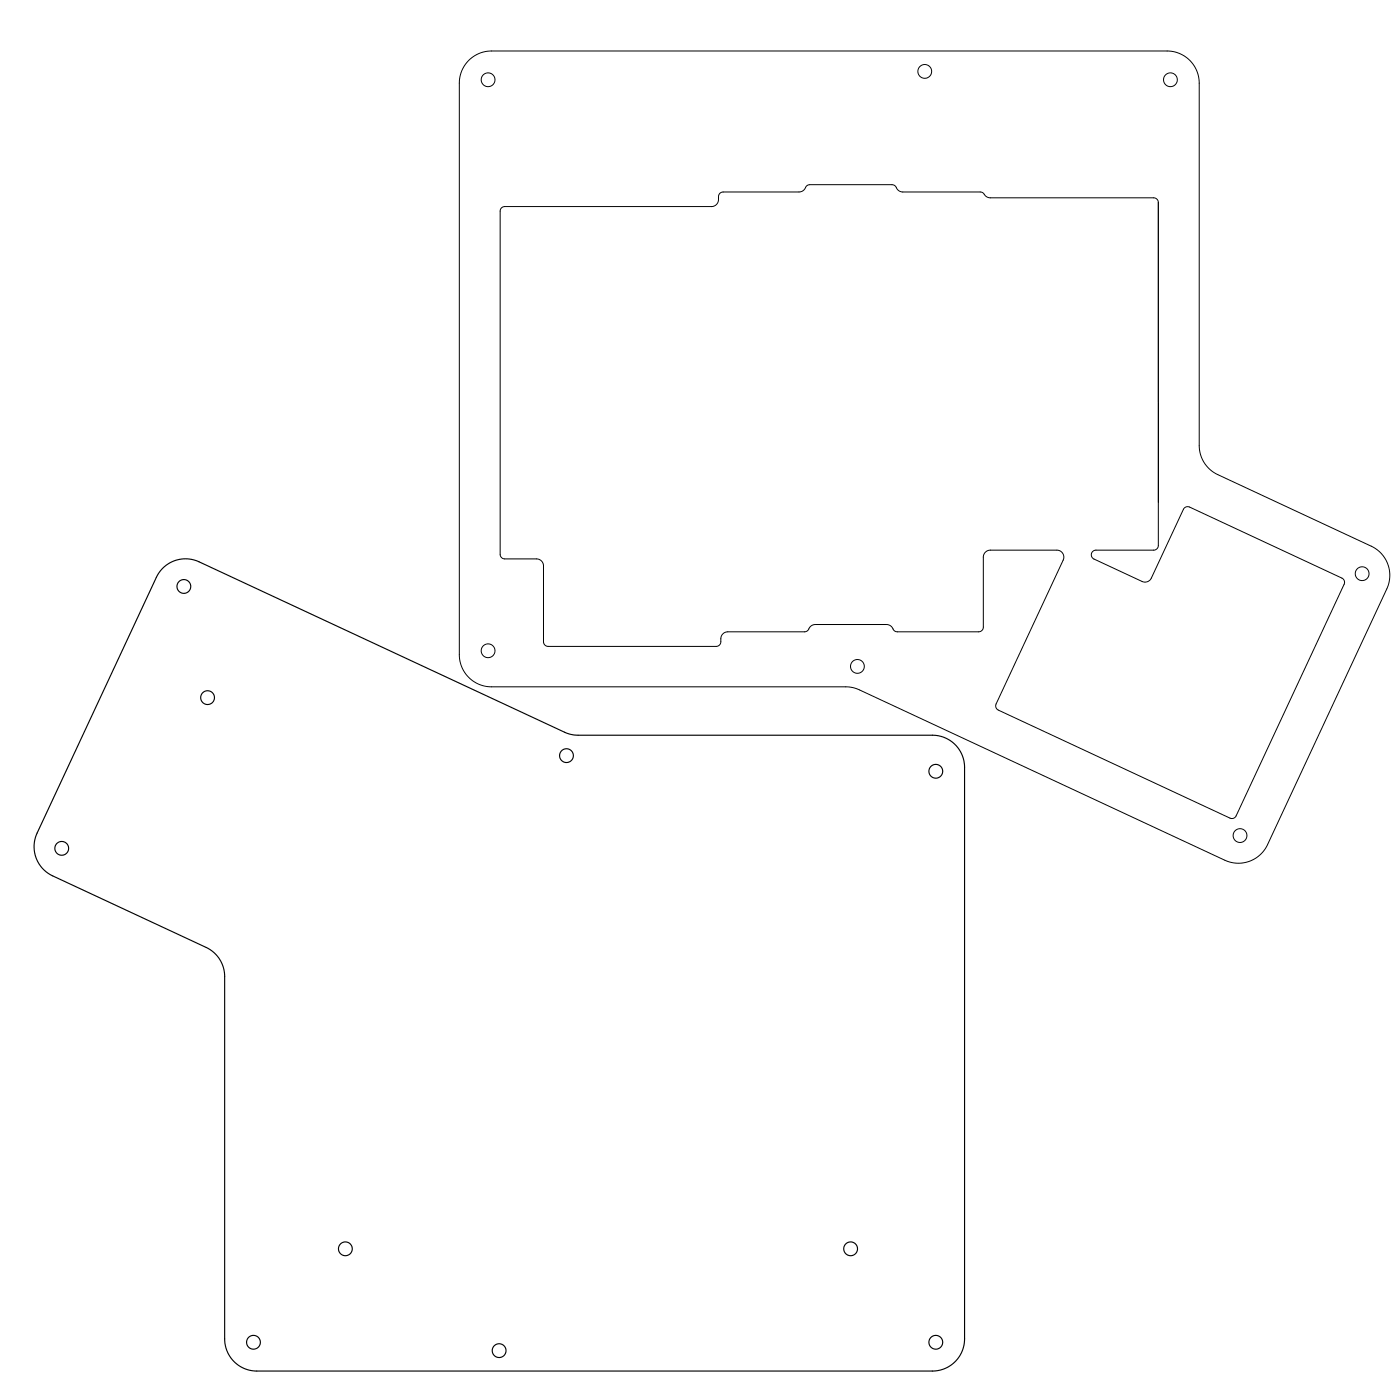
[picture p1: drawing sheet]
<svg xmlns="http://www.w3.org/2000/svg" width="305mm" height="305mm" viewBox="0 0 305 305" stroke-linecap="round" stroke-linejoin="round" font-family="sans-serif">
<g fill="none" stroke="#000" stroke-width=".22">
<path d="M102 13.2l1.1-.9 1.2-.7 1.4-.4 1.3-.1h147.2l1.3 .2 1.3 .4 1.2 .6 1 .8 .9 1.1 .6 1.1 .4 1.3 .2 1.3v79.1l.1 1.3 .4 1.3 .5 1.1 .8 1 .9 .8 1 .7 34.4 16.1 1.3 1 1 1.3 .7 1.4 .4 1.6-.1 1.8-.6 1.8-26 55.7-1.3 2-1.7 1.2-1.9 .7-2 .1-2-.5-79.9-37.2-1.4-.5-1.6-.2h-77.3l-1.3-.1-1.3-.4-1.1-.7-1-.8-.9-1.1-.7-1.2-.4-1.3-.1-1.4v-124.5l.2-1.4 .4-1.2 .6-1.2zM109.2 45.3l.7-.3h45.1l.7-.2 .5-.5 .2-.6 .1-1.3 .3-.4 .4-.2h16.9l.7-.3 .8-1 .7-.3h18l.6 .3 .8 1 .7 .3h17.1l.5 .2 .8 .8 .7 .3h35.7l.6 .2 .4 .8v74.9l-.4 .5-.6 .3h-12.8l-.7 .5-.1 .5 .1 .5 .5 .4 10.5 4.9 .6 .1 .7-.1 .7-.7 7-15.1 .4-.4 .6-.1 33.4 15.6 .4 .3 .2 .4-.1 .6-23.6 50.6-.6 .4-.6-.1-50.4-23.5-.4-.3-.2-.5 .1-.5 14.6-31.4 .1-.7-.1-.6-.4-.5-.6-.3h-14.9l-.6 .1-.5 .3-.4 1.1v15.3l-.3 .6-.6 .3-17.9 .1-.6-.3-.8-1-.8-.3h-15.6l-.9 .2-.8 1.1-.6 .3h-17.1l-.9 .6-.2 .6-.2 1.4-.3 .3-.5 .2h-36.7l-.6-.2-.4-.7v-16.6l-.1-.7-.5-.6-.7-.2h-7.3l-.5-.3-.3-.6v-74.8z"/>
<circle cx="106.3" cy="17.4" r="1.5"/>
<circle cx="201.3" cy="15.5" r="1.5"/>
<circle cx="254.8" cy="17.4" r="1.5"/>
<circle cx="296.6" cy="124.9" r="1.5"/>
<circle cx="106.3" cy="141.7" r="1.5"/>
<circle cx="186.7" cy="145.1" r="1.5"/>
<circle cx="270" cy="181.9" r="1.5"/>
</g>
<g fill="none" stroke="#000" stroke-width=".25">
<path d="M35.4 123.7l1.7-1.2 1.9-.7 2-.1 2 .5 79.9 37.2 1.4 .5 1.6 .2h77.3l1.3 .1 1.3 .4 1.1 .7 1 .8 .9 1.1 .7 1.2 .4 1.3 .1 1.4v124.5l-.2 1.4-.4 1.2-.6 1.2-.8 1-1.1 .9-1.2 .7-1.3 .4-1.4 .1h-147.2l-1.3-.1-1.3-.4-1.2-.7-1-.8-.9-1.1-.6-1.1-.4-1.3-.2-1.3v-79.1l-.1-1.3-.4-1.3-.5-1.1-.8-1-.9-.8-1-.7-34.4-16.1-1.3-1-1-1.3-.7-1.4-.4-1.6 .1-1.8 .6-1.8 26-55.7z"/>
<circle cx="40" cy="127.7" r="1.5"/>
<circle cx="45.2" cy="151.9" r="1.5"/>
<circle cx="123.3" cy="164.5" r="1.5"/>
<circle cx="203.7" cy="167.9" r="1.5"/>
<circle cx="13.4" cy="184.7" r="1.5"/>
<circle cx="75.2" cy="271.9" r="1.5"/>
<circle cx="185.2" cy="271.9" r="1.5"/>
<circle cx="55.2" cy="292.2" r="1.5"/>
<circle cx="108.7" cy="294.1" r="1.5"/>
<circle cx="203.7" cy="292.2" r="1.5"/>
</g>
</svg>
